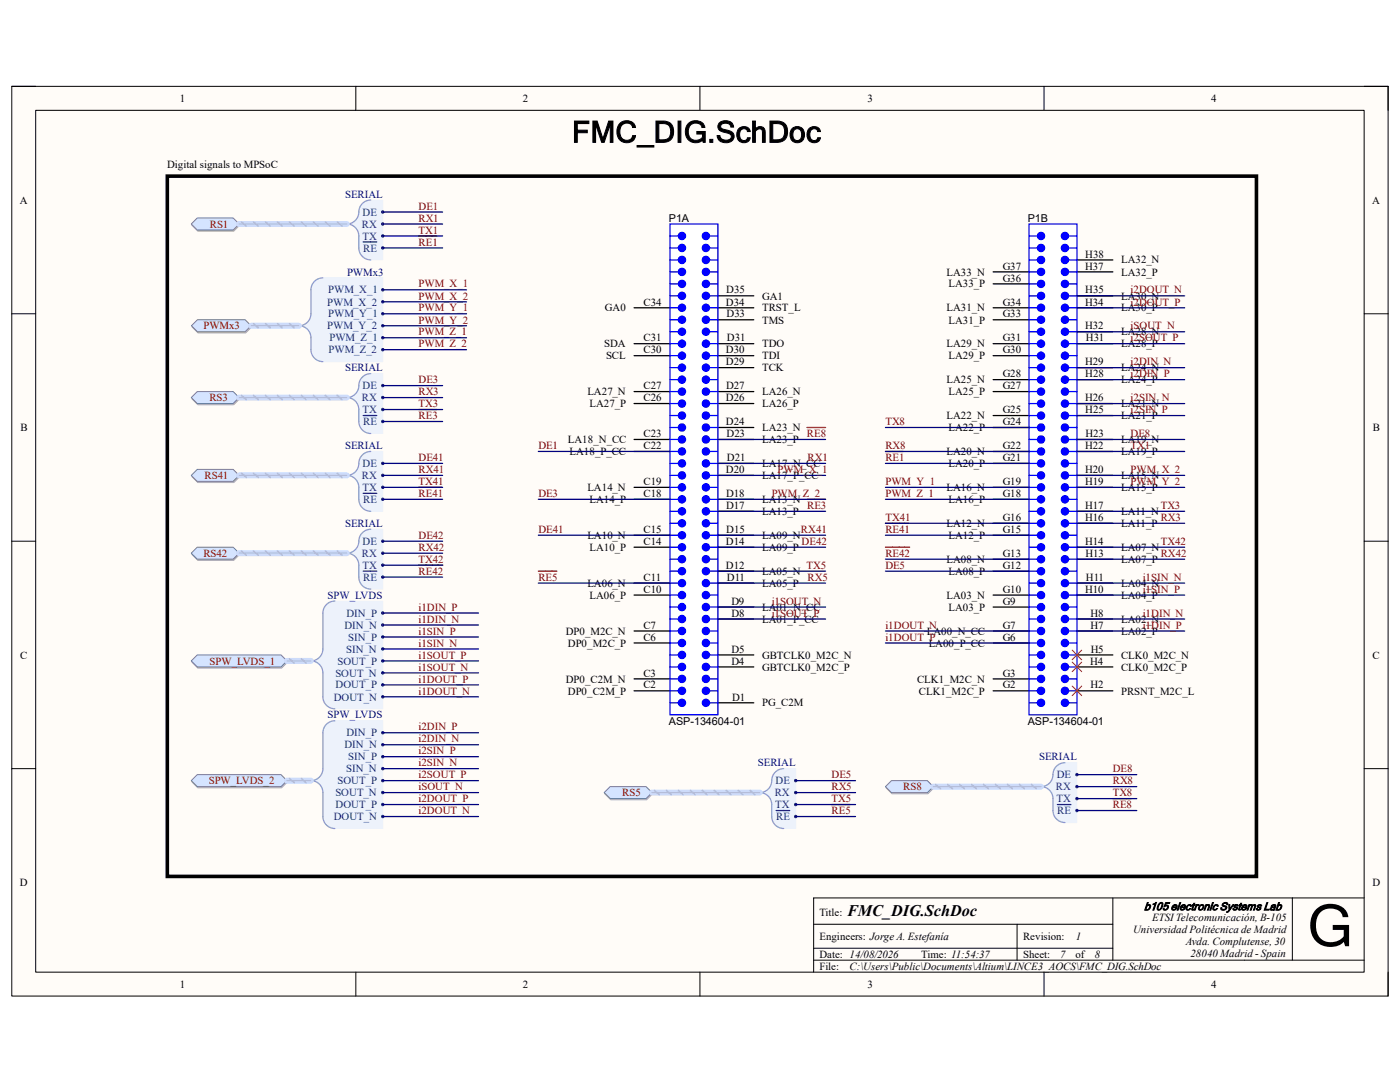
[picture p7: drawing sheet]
<svg xmlns="http://www.w3.org/2000/svg" width="279mm" height="216mm" viewBox="0 0 279 216" stroke-linecap="round" stroke-linejoin="round" font-family="sans-serif">
<defs><g id="words">
<text font-size="11.6" x="260.9" y="188.8">G</text>
<text font-size="5.9" x="114.2" y="28.4">FMC_DIG.SchDoc</text>
<text font-size="3.2" x="169" y="182.8">FMC_DIG.SchDoc</text>
<g font-size="2.2">
<text x="35.9" y="20.4">1</text>
<text x="104.4" y="20.4">2</text>
<text x="173.1" y="20.4">3</text>
<text x="241.7" y="20.4">4</text>
<text x="33.4" y="33.5">Digital signals to MPSoC</text>
<text x="3.9" y="40.6">A</text>
<text x="273.9" y="40.6">A</text>
<text x="133.5" y="44.2">P1A</text>
<text x="205.1" y="44.2">P1B</text>
<text x="200.1" y="53.8">G37</text>
<text x="216.5" y="53.8">H37</text>
<text x="216.6" y="51.4">H38</text>
<text x="223.7" y="52.6">LA32_N</text>
<text x="144.9" y="58.5">D35</text>
<text x="152.1" y="59.8">GA1</text>
<text x="188.9" y="55">LA33_N</text>
<text x="189.3" y="57.4">LA33_P</text>
<text x="200.1" y="56.2">G36</text>
<text x="216.6" y="58.5">H35</text>
<text x="223.7" y="59.8">LA30_N</text>
<text x="223.7" y="55">LA32_P</text>
<text x="120.7" y="62.1">GA0</text>
<text x="128.4" y="61">C34</text>
<text x="144.9" y="61">D34</text>
<text x="145" y="63.3">D33</text>
<text x="152.1" y="64.6">TMS</text>
<text x="152.1" y="62.1">TRST_L</text>
<text x="188.9" y="62.1">LA31_N</text>
<text x="189.3" y="64.6">LA31_P</text>
<text x="200.1" y="63.3">G33</text>
<text x="200.1" y="61">G34</text>
<text x="216.5" y="65.7">H32</text>
<text x="216.5" y="61">H34</text>
<text x="223.7" y="62.1">LA30_P</text>
<text x="120.6" y="69.3">SDA</text>
<text x="120.9" y="71.7">SCL</text>
<text x="128.4" y="70.5">C30</text>
<text x="128.4" y="68.1">C31</text>
<text x="144.9" y="70.5">D30</text>
<text x="145.1" y="68.1">D31</text>
<text x="152.1" y="71.7">TDI</text>
<text x="152.1" y="69.3">TDO</text>
<text x="188.9" y="69.3">LA29_N</text>
<text x="189.3" y="71.7">LA29_P</text>
<text x="200.1" y="70.5">G30</text>
<text x="200.1" y="68.1">G31</text>
<text x="216.7" y="68.1">H31</text>
<text x="223.7" y="69.3">LA28_P</text>
<text x="223.7" y="66.9">LA28_N</text>
<text x="128.4" y="77.7">C27</text>
<text x="144.9" y="72.9">D29</text>
<text x="144.9" y="77.7">D27</text>
<text x="152.1" y="74.1">TCK</text>
<text x="188.9" y="76.5">LA25_N</text>
<text x="200.1" y="77.7">G27</text>
<text x="200.1" y="75.3">G28</text>
<text x="216.5" y="72.9">H29</text>
<text x="216.6" y="75.3">H28</text>
<text x="223.7" y="76.5">LA24_P</text>
<text x="223.7" y="74.1">LA24_N</text>
<text x="117.2" y="78.9">LA27_N</text>
<text x="117.6" y="81.3">LA27_P</text>
<text x="128.4" y="80.1">C26</text>
<text x="144.9" y="80.1">D26</text>
<text x="152.1" y="81.3">LA26_P</text>
<text x="152.1" y="78.9">LA26_N</text>
<text x="188.9" y="83.7">LA22_N</text>
<text x="189.3" y="78.9">LA25_P</text>
<text x="200.1" y="82.5">G25</text>
<text x="216.5" y="80.1">H26</text>
<text x="216.6" y="82.5">H25</text>
<text x="223.7" y="83.7">LA21_P</text>
<text x="223.7" y="81.3">LA21_N</text>
<text x="4.1" y="86">B</text>
<text x="113.3" y="88.4">LA18_N_CC</text>
<text x="128.4" y="89.6">C22</text>
<text x="128.4" y="87.2">C23</text>
<text x="144.9" y="84.8">D24</text>
<text x="145" y="87.2">D23</text>
<text x="152.1" y="88.4">LA23_P</text>
<text x="152.1" y="86">LA23_N</text>
<text x="189.3" y="86">LA22_P</text>
<text x="200.1" y="89.6">G22</text>
<text x="200.1" y="84.8">G24</text>
<text x="216.5" y="89.6">H22</text>
<text x="216.6" y="87.2">H23</text>
<text x="223.7" y="88.4">LA19_N</text>
<text x="274" y="86">B</text>
<text x="113.7" y="90.8">LA18_P_CC</text>
<text x="144.9" y="94.4">D20</text>
<text x="145.1" y="92">D21</text>
<text x="152.1" y="95.6">LA17_P_CC</text>
<text x="152.1" y="93.2">LA17_N_CC</text>
<text x="188.9" y="90.8">LA20_N</text>
<text x="189.3" y="93.2">LA20_P</text>
<text x="200.1" y="92">G21</text>
<text x="216.5" y="94.4">H20</text>
<text x="223.7" y="95.6">LA15_N</text>
<text x="223.7" y="90.8">LA19_P</text>
<text x="117.2" y="98">LA14_N</text>
<text x="117.6" y="100.4">LA14_P</text>
<text x="128.4" y="99.2">C18</text>
<text x="128.4" y="96.8">C19</text>
<text x="144.9" y="101.6">D17</text>
<text x="144.9" y="99.2">D18</text>
<text x="152.1" y="100.4">LA13_N</text>
<text x="188.9" y="98">LA16_N</text>
<text x="189.3" y="100.4">LA16_P</text>
<text x="200.1" y="99.2">G18</text>
<text x="200.1" y="96.8">G19</text>
<text x="216.5" y="101.6">H17</text>
<text x="216.5" y="96.8">H19</text>
<text x="223.7" y="98">LA15_P</text>
<text x="117.2" y="107.5">LA10_N</text>
<text x="128.4" y="106.3">C15</text>
<text x="144.9" y="106.3">D15</text>
<text x="152.1" y="107.5">LA09_N</text>
<text x="152.1" y="102.7">LA13_P</text>
<text x="188.9" y="105.2">LA12_N</text>
<text x="189.3" y="107.5">LA12_P</text>
<text x="200.1" y="106.3">G15</text>
<text x="200.1" y="104">G16</text>
<text x="216.5" y="104">H16</text>
<text x="223.7" y="105.2">LA11_P</text>
<text x="223.7" y="102.7">LA11_N</text>
<text x="117.6" y="109.9">LA10_P</text>
<text x="128.4" y="108.7">C14</text>
<text x="144.9" y="113.5">D12</text>
<text x="144.9" y="108.7">D14</text>
<text x="152.1" y="109.9">LA09_P</text>
<text x="188.9" y="112.3">LA08_N</text>
<text x="200.1" y="113.5">G12</text>
<text x="200.1" y="111.1">G13</text>
<text x="216.5" y="108.7">H14</text>
<text x="216.6" y="111.1">H13</text>
<text x="223.7" y="112.3">LA07_P</text>
<text x="223.7" y="109.9">LA07_N</text>
<text x="117.2" y="117.1">LA06_N</text>
<text x="117.6" y="119.5">LA06_P</text>
<text x="128.4" y="118.3">C10</text>
<text x="128.4" y="115.9">C11</text>
<text x="145.1" y="115.9">D11</text>
<text x="152.1" y="117.1">LA05_P</text>
<text x="152.1" y="114.7">LA05_N</text>
<text x="188.9" y="119.5">LA03_N</text>
<text x="189.3" y="114.7">LA08_P</text>
<text x="200.1" y="118.3">G10</text>
<text x="216.5" y="118.3">H10</text>
<text x="216.7" y="115.9">H11</text>
<text x="223.7" y="119.5">LA04_P</text>
<text x="223.7" y="117.1">LA04_N</text>
<text x="128.4" y="125.4">C7</text>
<text x="146" y="120.6">D9</text>
<text x="146" y="123.1">D8</text>
<text x="152.1" y="124.2">LA01_P_CC</text>
<text x="152.1" y="121.9">LA01_N_CC</text>
<text x="189.3" y="121.9">LA03_P</text>
<text x="200.1" y="125.4">G7</text>
<text x="200.1" y="120.6">G9</text>
<text x="217.6" y="125.4">H7</text>
<text x="217.6" y="123.1">H8</text>
<text x="223.7" y="124.2">LA02_N</text>
<text x="4" y="131.4">C</text>
<text x="112.9" y="126.7">DP0_M2C_N</text>
<text x="113.3" y="129">DP0_M2C_P</text>
<text x="128.4" y="127.8">C6</text>
<text x="146" y="130.2">D5</text>
<text x="152.1" y="131.4">GBTCLK0_M2C_N</text>
<text x="185" y="126.7">LA00_N_CC</text>
<text x="185.3" y="129">LA00_P_CC</text>
<text x="200.1" y="127.8">G6</text>
<text x="217.7" y="130.2">H5</text>
<text x="223.7" y="131.4">CLK0_M2C_N</text>
<text x="223.7" y="126.7">LA02_P</text>
<text x="273.9" y="131.4">C</text>
<text x="112.9" y="136.2">DP0_C2M_N</text>
<text x="128.4" y="137.4">C2</text>
<text x="128.4" y="135">C3</text>
<text x="146" y="132.6">D4</text>
<text x="152.1" y="133.8">GBTCLK0_M2C_P</text>
<text x="183" y="136.2">CLK1_M2C_N</text>
<text x="200.1" y="137.4">G2</text>
<text x="200.1" y="135">G3</text>
<text x="217.6" y="132.6">H4</text>
<text x="217.6" y="137.4">H2</text>
<text x="223.7" y="133.8">CLK0_M2C_P</text>
<text x="113.3" y="138.6">DP0_C2M_P</text>
<text x="146.1" y="139.8">D1</text>
<text x="152.1" y="141">PG_C2M</text>
<text x="183.4" y="138.6">CLK1_M2C_P</text>
<text x="223.7" y="138.6">PRSNT_M2C_L</text>
<text x="133.5" y="144.6">ASP-134604-01</text>
<text x="205.1" y="144.6">ASP-134604-01</text>
<text x="4" y="176.8">D</text>
<text x="273.9" y="176.8">D</text>
<text x="163.5" y="182.8">Title:</text>
<text x="228.3" y="181.6">b105 electronic Systems Lab</text>
<text x="230" y="183.7">ETSI Telecomunicación, B-105</text>
<text x="163.5" y="187.5">Engineers: Jorge A. Estefanía</text>
<text x="163.5" y="191.1">Date: 14/08/2026</text>
<text x="183.9" y="191.1">Time: 11:54:37</text>
<text x="204.2" y="187.5">Revision:</text>
<text x="204.2" y="191.1">Sheet:</text>
<text x="211.6" y="191.1">7</text>
<text x="214.7" y="191.1">of</text>
<text x="214.7" y="187.5">1</text>
<text x="218.5" y="191.1">8</text>
<text x="226.1" y="186.1">Universidad Politécnica de Madrid</text>
<text x="236.6" y="188.5">Avda. Complutense, 30</text>
<text x="237.6" y="190.9">28040 Madrid - Spain</text>
<text x="35.9" y="197.1">1</text>
<text x="104.4" y="197.1">2</text>
<text x="163.5" y="193.5">File:</text>
<text x="169.5" y="193.5">C:\Users\Public\Documents\Altium\LINCE3_AOCS\FMC_DIG.SchDoc</text>
<text x="173.1" y="197.1">3</text>
<text x="241.7" y="197.1">4</text>
</g>
<g font-size="2.2" fill="#000080">
<text x="68.9" y="39.5">SERIAL</text>
<text x="69.3" y="55">PWMx3</text>
<text x="68.9" y="74.1">SERIAL</text>
<text x="68.9" y="89.6">SERIAL</text>
<text x="68.9" y="105.2">SERIAL</text>
<text x="65.4" y="119.5">SPW_LVDS</text>
<text x="65.4" y="143.3">SPW_LVDS</text>
<text x="151.3" y="152.9">SERIAL</text>
<text x="207.4" y="151.7">SERIAL</text>
</g>
<g font-size="2.2" fill="#800000">
<text x="83.5" y="41.9">DE1</text>
<text x="41.9" y="45.4">RS1</text>
<text x="83.5" y="44.2">RX1</text>
<text x="83.5" y="46.6">TX1</text>
<text x="83.5" y="49">RE1</text>
<text x="83.5" y="57.4">PWM_X_1</text>
<text x="83.5" y="59.8">PWM_X_2</text>
<text x="225.6" y="58.5">i2DOUT_N</text>
<text x="40.6" y="65.7">PWMx3</text>
<text x="83.5" y="62.1">PWM_Y_1</text>
<text x="83.5" y="64.6">PWM_Y_2</text>
<text x="225.6" y="65.7">iSOUT_N</text>
<text x="225.6" y="61">i2DOUT_P</text>
<text x="83.5" y="66.9">PWM_Z_1</text>
<text x="83.5" y="69.3">PWM_Z_2</text>
<text x="225.6" y="68.1">i2SOUT_P</text>
<text x="83.5" y="76.5">DE3</text>
<text x="225.6" y="72.9">i2DIN_N</text>
<text x="225.6" y="75.3">i2DIN_P</text>
<text x="41.8" y="80.1">RS3</text>
<text x="83.5" y="78.9">RX3</text>
<text x="83.5" y="81.3">TX3</text>
<text x="83.5" y="83.7">RE3</text>
<text x="225.6" y="82.5">i2SIN_P</text>
<text x="225.6" y="80.1">i2SIN_N</text>
<text x="107.4" y="89.6">DE1</text>
<text x="161" y="87.2">RE8</text>
<text x="176.7" y="89.6">RX8</text>
<text x="176.7" y="84.8">TX8</text>
<text x="225.6" y="89.6">TX1</text>
<text x="225.6" y="87.2">DE8</text>
<text x="40.8" y="95.6">RS41</text>
<text x="83.5" y="92">DE41</text>
<text x="83.5" y="94.4">RX41</text>
<text x="155.2" y="94.4">PWM_X_1</text>
<text x="161.2" y="92">RX1</text>
<text x="176.7" y="92">RE1</text>
<text x="225.6" y="94.4">PWM_X_2</text>
<text x="83.5" y="96.8">TX41</text>
<text x="83.5" y="99.2">RE41</text>
<text x="107.4" y="99.2">DE3</text>
<text x="154" y="99.2">PWM_Z_2</text>
<text x="161.1" y="101.6">RE3</text>
<text x="176.7" y="99.2">PWM_Z_1</text>
<text x="176.7" y="96.8">PWM_Y_1</text>
<text x="225.6" y="96.8">PWM_Y_2</text>
<text x="231.6" y="101.6">TX3</text>
<text x="83.5" y="107.5">DE42</text>
<text x="107.4" y="106.3">DE41</text>
<text x="159.9" y="106.3">RX41</text>
<text x="176.7" y="106.3">RE41</text>
<text x="176.7" y="104">TX41</text>
<text x="231.6" y="104">RX3</text>
<text x="40.6" y="111.1">RS42</text>
<text x="83.5" y="109.9">RX42</text>
<text x="83.5" y="112.3">TX42</text>
<text x="160" y="108.7">DE42</text>
<text x="161" y="113.5">TX5</text>
<text x="176.7" y="113.5">DE5</text>
<text x="176.7" y="111.1">RE42</text>
<text x="231.6" y="111.1">RX42</text>
<text x="231.6" y="108.7">TX42</text>
<text x="83.5" y="114.7">RE42</text>
<text x="107.4" y="115.9">RE5</text>
<text x="161.2" y="115.9">RX5</text>
<text x="228" y="118.3">i1SIN_P</text>
<text x="228" y="115.9">i1SIN_N</text>
<text x="83.5" y="121.9">i1DIN_P</text>
<text x="83.5" y="124.2">i1DIN_N</text>
<text x="154" y="123.1">i1SOUT_P</text>
<text x="154" y="120.6">i1SOUT_N</text>
<text x="176.7" y="125.4">i1DOUT_N</text>
<text x="228" y="123.1">i1DIN_N</text>
<text x="228" y="125.4">i1DIN_P</text>
<text x="83.5" y="126.7">i1SIN_P</text>
<text x="83.5" y="129">i1SIN_N</text>
<text x="83.5" y="131.4">i1SOUT_P</text>
<text x="176.7" y="127.8">i1DOUT_P</text>
<text x="41.8" y="132.6">SPW_LVDS_1</text>
<text x="83.5" y="133.8">i1SOUT_N</text>
<text x="83.5" y="136.2">i1DOUT_P</text>
<text x="83.5" y="138.6">i1DOUT_N</text>
<text x="83.5" y="145.8">i2DIN_P</text>
<text x="83.5" y="148.1">i2DIN_N</text>
<text x="83.5" y="150.5">i2SIN_P</text>
<text x="83.5" y="152.9">i2SIN_N</text>
<text x="83.5" y="155.3">i2SOUT_P</text>
<text x="165.9" y="155.3">DE5</text>
<text x="222.1" y="154.1">DE8</text>
<text x="41.7" y="156.5">SPW_LVDS_2</text>
<text x="83.5" y="157.7">iSOUT_N</text>
<text x="83.5" y="160.1">i2DOUT_P</text>
<text x="124.2" y="158.9">RS5</text>
<text x="165.9" y="157.7">RX5</text>
<text x="165.9" y="160.1">TX5</text>
<text x="180.3" y="157.7">RS8</text>
<text x="222.1" y="156.5">RX8</text>
<text x="222.1" y="158.9">TX8</text>
<text x="222.1" y="161.3">RE8</text>
<text x="83.5" y="162.5">i2DOUT_N</text>
<text x="165.9" y="162.5">RE5</text>
</g>
<g font-size="2.2" fill="#003a70">
<text x="72.2" y="45.4">RX</text>
<text x="72.3" y="43.1">DE</text>
<text x="72.3" y="47.8">TX</text>
<text x="72.5" y="50.2">RE</text>
<text x="65.5" y="58.5">PWM_X_1</text>
<text x="65.3" y="61">PWM_X_2</text>
<text x="65.3" y="65.7">PWM_Y_2</text>
<text x="65.5" y="63.3">PWM_Y_1</text>
<text x="65.6" y="70.5">PWM_Z_2</text>
<text x="65.7" y="68.1">PWM_Z_1</text>
<text x="72.3" y="77.7">DE</text>
<text x="72.2" y="80.1">RX</text>
<text x="72.3" y="82.5">TX</text>
<text x="72.5" y="84.8">RE</text>
<text x="72.2" y="95.6">RX</text>
<text x="72.3" y="93.2">DE</text>
<text x="72.3" y="98">TX</text>
<text x="72.5" y="100.4">RE</text>
<text x="72.2" y="111.1">RX</text>
<text x="72.3" y="108.7">DE</text>
<text x="72.3" y="113.5">TX</text>
<text x="72.5" y="115.9">RE</text>
<text x="68.7" y="125.4">DIN_N</text>
<text x="69.1" y="123.1">DIN_P</text>
<text x="69.1" y="130.2">SIN_N</text>
<text x="69.5" y="127.8">SIN_P</text>
<text x="66.9" y="135">SOUT_N</text>
<text x="67" y="137.4">DOUT_P</text>
<text x="67.4" y="132.6">SOUT_P</text>
<text x="66.6" y="139.8">DOUT_N</text>
<text x="68.7" y="149.4">DIN_N</text>
<text x="69.1" y="146.9">DIN_P</text>
<text x="69.1" y="154.1">SIN_N</text>
<text x="69.5" y="151.7">SIN_P</text>
<text x="210.9" y="155.3">DE</text>
<text x="66.9" y="158.9">SOUT_N</text>
<text x="67" y="161.3">DOUT_P</text>
<text x="67.4" y="156.5">SOUT_P</text>
<text x="154.6" y="158.9">RX</text>
<text x="154.7" y="161.3">TX</text>
<text x="154.8" y="156.5">DE</text>
<text x="210.7" y="157.7">RX</text>
<text x="210.9" y="160.1">TX</text>
<text x="66.6" y="163.7">DOUT_N</text>
<text x="154.9" y="163.7">RE</text>
<text x="211" y="162.5">RE</text>
</g>
</g></defs>
<path d="M2.3 17.2h274.7v181.6h-274.7z" fill-rule="evenodd" fill="#fffcf8"/>
<path d="M2.3 17.2h274.7v181.6h-274.7z" fill="none" stroke="#000" stroke-width=".2"/>
<path d="M7.1 22h265.1v172h-265.1z" fill-rule="evenodd" fill="#fffcf8"/>
<g fill="none" stroke="#000" stroke-width=".2">
<path d="M2.3 17.2h4.8M71 17.2v4.8M139.7 17.2v4.8M208.4 17.2v4.8M272.2 17.2h4.8v4.8M7.1 22h265.1v172h-265.1zM2.3 62.6h4.8M272.2 62.6h4.8M2.3 108h4.8M272.2 108h4.8M2.3 153.4h4.8M272.2 153.4h4.8"/>
<path d="M222.1 179.2v12.4M257.9 179.2v12.4M272.2 179.2h-109.8v14.8M71 194v4.8M139.7 194v4.8M162.4 184.4h59.7M162.4 191.6h109.8M162.4 189.2h59.7M203 184.4v7.2M208.4 194v4.8M277 194v4.8"/>
</g>
<path d="M38.3 44.9l1.2-1.2h7.1l1.2 1.2-1.2 1.2h-7.1z" fill-rule="evenodd" fill="#bac0ca"/>
<path d="M38.3 44.9l1.2-1.2h7.1l1.2 1.2-1.2 1.2h-7.1z" fill="none" stroke="#a6acb6" stroke-width=".2"/>
<path d="M39.4 43.5h7.1l1.2 1.2-1.2 1.2h-7.1l-1.2-1.2z" fill-rule="evenodd" fill="#d5e4ff"/>
<path d="M39.4 43.5h7.1l1.2 1.2-1.2 1.2h-7.1l-1.2-1.2z" fill="none" stroke="#71809b" stroke-width=".2"/>
<path d="M38.3 65.2l1.2-1.2h9.5l1.2 1.2-1.2 1.2h-9.5z" fill-rule="evenodd" fill="#bac0ca"/>
<path d="M38.3 65.2l1.2-1.2h9.5l1.2 1.2-1.2 1.2h-9.5z" fill="none" stroke="#a6acb6" stroke-width=".2"/>
<path d="M39.4 63.8h9.5l1.2 1.2-1.2 1.2h-9.5l-1.2-1.2z" fill-rule="evenodd" fill="#d5e4ff"/>
<path d="M39.4 63.8h9.5l1.2 1.2-1.2 1.2h-9.5l-1.2-1.2z" fill="none" stroke="#71809b" stroke-width=".2"/>
<path d="M39.5 78.4h7.1l1.2 1.2-1.2 1.2h-7.1l-1.2-1.2z" fill-rule="evenodd" fill="#bac0ca"/>
<path d="M39.5 78.4h7.1l1.2 1.2-1.2 1.2h-7.1l-1.2-1.2z" fill="none" stroke="#a6acb6" stroke-width=".2"/>
<path d="M39.4 78.1h7.1l1.2 1.2-1.2 1.2h-7.1l-1.2-1.2z" fill-rule="evenodd" fill="#d5e4ff"/>
<path d="M39.4 78.1h7.1l1.2 1.2-1.2 1.2h-7.1l-1.2-1.2z" fill="none" stroke="#71809b" stroke-width=".2"/>
<path d="M39.5 93.9h7.2l1.1 1.2-1.1 1.2h-7.2l-1.2-1.2z" fill-rule="evenodd" fill="#bac0ca"/>
<path d="M39.5 93.9h7.2l1.1 1.2-1.1 1.2h-7.2l-1.2-1.2z" fill="none" stroke="#a6acb6" stroke-width=".2"/>
<path d="M38.2 94.9l1.2-1.2h7.1l1.2 1.2-1.2 1.1h-7.1z" fill-rule="evenodd" fill="#d5e4ff"/>
<path d="M38.2 94.9l1.2-1.2h7.1l1.2 1.2-1.2 1.1h-7.1z" fill="none" stroke="#71809b" stroke-width=".2"/>
<path d="M120.7 158.4l1.2-1.2h7.2l1.1 1.2-1.1 1.2h-7.2z" fill-rule="evenodd" fill="#bac0ca"/>
<path d="M120.7 158.4l1.2-1.2h7.2l1.1 1.2-1.1 1.2h-7.2z" fill="none" stroke="#a6acb6" stroke-width=".2"/>
<path d="M121.8 157h7.1l1.2 1.2-1.2 1.1h-7.1l-1.2-1.1z" fill-rule="evenodd" fill="#d5e4ff"/>
<path d="M121.8 157h7.1l1.2 1.2-1.2 1.1h-7.1l-1.2-1.1z" fill="none" stroke="#71809b" stroke-width=".2"/>
<path d="M39.5 130.9h16.7l1.2 1.2-1.2 1.2h-16.7l-1.2-1.2z" fill-rule="evenodd" fill="#bac0ca"/>
<path d="M39.5 130.9h16.7l1.2 1.2-1.2 1.2h-16.7l-1.2-1.2z" fill="none" stroke="#a6acb6" stroke-width=".2"/>
<path d="M38.2 131.9l1.2-1.2h16.7l1.2 1.2-1.2 1.2h-16.7z" fill-rule="evenodd" fill="#d5e4ff"/>
<path d="M38.2 131.9l1.2-1.2h16.7l1.2 1.2-1.2 1.2h-16.7z" fill="none" stroke="#71809b" stroke-width=".2"/>
<path d="M39.5 154.8h16.7l1.2 1.2-1.2 1.2h-16.7l-1.2-1.2z" fill-rule="evenodd" fill="#bac0ca"/>
<path d="M39.5 154.8h16.7l1.2 1.2-1.2 1.2h-16.7l-1.2-1.2z" fill="none" stroke="#a6acb6" stroke-width=".2"/>
<path d="M38.2 155.8l1.2-1.2h16.7l1.2 1.2-1.2 1.2h-16.7z" fill-rule="evenodd" fill="#d5e4ff"/>
<path d="M38.2 155.8l1.2-1.2h16.7l1.2 1.2-1.2 1.2h-16.7z" fill="none" stroke="#71809b" stroke-width=".2"/>
<path d="M176.8 157.2l1.2-1.2h7.2l1.2 1.2-1.2 1.2h-7.2z" fill-rule="evenodd" fill="#bac0ca"/>
<path d="M176.8 157.2l1.2-1.2h7.2l1.2 1.2-1.2 1.2h-7.2z" fill="none" stroke="#a6acb6" stroke-width=".2"/>
<path d="M176.7 157l1.2-1.2h7.2l1.2 1.2-1.2 1.2h-7.2z" fill-rule="evenodd" fill="#d5e4ff"/>
<path d="M176.7 157l1.2-1.2h7.2l1.2 1.2-1.2 1.2h-7.2z" fill="none" stroke="#71809b" stroke-width=".2"/>
<path d="M64.7 145l.9-.9 1.2-.3h9.6v21.5h-9.6l-1.2-.3-.9-.9-.3-1.2v-5.3l-.6-1-1.1-.8 1.1-.8 .6-1v-7.8z" fill-rule="evenodd" fill="#edf2fb"/>
<path d="M64.7 145l.9-.9 1.2-.3h9.6v21.5h-9.6l-1.2-.3-.9-.9-.3-1.2v-5.3l-.6-1-1.1-.8 1.1-.8 .6-1v-7.8z" fill="none" stroke="#edf2fb" stroke-width=".2"/>
<path d="M66.8 143.8a2.39 2.39 0 0 0-2.4 2.4v7.2a2.39 2.39 0 0 1-2.3 2.4 2.39 2.39 0 0 1 2.3 2.4v4.7a2.39 2.39 0 0 0 2.4 2.4" fill="none" stroke="#8f9ec9" stroke-width=".25"/>
<circle cx="76.4" cy="148.6" r=".24" fill="#003a70"/>
<circle cx="76.4" cy="148.6" r=".24" fill="none" stroke="#003a70" stroke-width=".2"/>
<circle cx="76.4" cy="146.2" r=".24" fill="#003a70"/>
<circle cx="76.4" cy="146.2" r=".24" fill="none" stroke="#003a70" stroke-width=".2"/>
<circle cx="76.4" cy="162.9" r=".24" fill="#003a70"/>
<circle cx="76.4" cy="162.9" r=".24" fill="none" stroke="#003a70" stroke-width=".2"/>
<circle cx="76.4" cy="160.5" r=".24" fill="#003a70"/>
<circle cx="76.4" cy="160.5" r=".24" fill="none" stroke="#003a70" stroke-width=".2"/>
<circle cx="76.4" cy="153.4" r=".24" fill="#003a70"/>
<circle cx="76.4" cy="153.4" r=".24" fill="none" stroke="#003a70" stroke-width=".2"/>
<circle cx="76.4" cy="151" r=".24" fill="#003a70"/>
<circle cx="76.4" cy="151" r=".24" fill="none" stroke="#003a70" stroke-width=".2"/>
<circle cx="76.4" cy="158.1" r=".24" fill="#003a70"/>
<circle cx="76.4" cy="158.1" r=".24" fill="none" stroke="#003a70" stroke-width=".2"/>
<circle cx="76.4" cy="155.8" r=".24" fill="#003a70"/>
<circle cx="76.4" cy="155.8" r=".24" fill="none" stroke="#003a70" stroke-width=".2"/>
<path d="M63.2 55.7l1.2-.3h12v16.8h-12l-1.2-.3-.8-.9-.3-1.2v-3l-.6-1-1.2-.8 1.2-.8 .6-1v-5.4l.3-1.2z" fill-rule="evenodd" fill="#edf2fb"/>
<path d="M63.2 55.7l1.2-.3h12v16.8h-12l-1.2-.3-.8-.9-.3-1.2v-3l-.6-1-1.2-.8 1.2-.8 .6-1v-5.4l.3-1.2z" fill="none" stroke="#edf2fb" stroke-width=".2"/>
<path d="M64.4 55.4a2.39 2.39 0 0 0-2.3 2.4v4.8a2.39 2.39 0 0 1-2.4 2.4 2.39 2.39 0 0 1 2.4 2.4v2.4a2.39 2.39 0 0 0 2.3 2.4" fill="none" stroke="#8f9ec9" stroke-width=".25"/>
<circle cx="76.4" cy="57.8" r=".24" fill="#003a70"/>
<circle cx="76.4" cy="57.8" r=".24" fill="none" stroke="#003a70" stroke-width=".2"/>
<circle cx="76.4" cy="60.2" r=".24" fill="#003a70"/>
<circle cx="76.4" cy="60.2" r=".24" fill="none" stroke="#003a70" stroke-width=".2"/>
<circle cx="76.4" cy="62.6" r=".24" fill="#003a70"/>
<circle cx="76.4" cy="62.6" r=".24" fill="none" stroke="#003a70" stroke-width=".2"/>
<circle cx="76.4" cy="65" r=".24" fill="#003a70"/>
<circle cx="76.4" cy="65" r=".24" fill="none" stroke="#003a70" stroke-width=".2"/>
<circle cx="76.4" cy="67.4" r=".24" fill="#003a70"/>
<circle cx="76.4" cy="67.4" r=".24" fill="none" stroke="#003a70" stroke-width=".2"/>
<circle cx="76.4" cy="69.8" r=".24" fill="#003a70"/>
<circle cx="76.4" cy="69.8" r=".24" fill="none" stroke="#003a70" stroke-width=".2"/>
<g fill="none" stroke="#000" stroke-width=".25">
<path d="M198.2 56.6h7.2M198.2 54.3h7.2M214.9 54.3h7.2M214.9 59h7.2M214.9 51.9h7.2M198.2 78.1h7.2M198.2 75.8h7.2M198.2 71h7.2M198.2 68.6h7.2M198.2 63.8h7.2M198.2 61.4h7.2M214.9 75.8h7.2"/>
<path d="M214.9 68.6h7.2M214.9 61.4h7.2M214.9 73.4h7.2M214.9 66.2h7.2M198.2 99.6h7.2M198.2 97.3h7.2M198.2 92.5h7.2M198.2 90.1h7.2M198.2 85.3h7.2M198.2 82.9h7.2M214.9 97.3h7.2M214.9 90.1h7.2"/>
<path d="M214.9 82.9h7.2M214.9 94.9h7.2M214.9 87.7h7.2M214.9 80.5h7.2M198.2 118.7h7.2M198.2 114h7.2M198.2 111.6h7.2M198.2 106.8h7.2M198.2 104.4h7.2M214.9 118.7h7.2M214.9 111.6h7.2M214.9 104.4h7.2"/>
<path d="M214.9 116.4h7.2M214.9 109.2h7.2M214.9 102h7.2M198.2 137.8h7.2M198.2 135.5h7.2M198.2 128.3h7.2M198.2 125.9h7.2M198.2 121.1h7.2M214.9 137.8h7.2M214.9 125.9h7.2M214.9 133.1h7.2M214.9 130.7h7.2"/>
<path d="M214.9 123.5h7.2"/>
</g>
<path d="M205.4 44.7h9.5v97.9h-9.5z" fill-rule="evenodd" fill="#fff"/>
<g fill="none" stroke="#00f" stroke-width=".25">
<path d="M205.4 44.7h9.5v97.9h-9.5zM205.4 56.6h1.6M205.4 54.3h1.6M205.4 59h1.6M205.4 49.5h1.6M205.4 47.1h1.6M205.4 51.9h1.6M213.3 56.6h1.6M213.3 54.3h1.6M213.3 59h1.6M213.3 49.5h1.6M213.3 47.1h1.6"/>
<path d="M213.3 51.9h1.6M205.4 78.1h1.6M205.4 73.4h1.6M205.4 71h1.6M205.4 75.8h1.6M205.4 68.6h1.6M205.4 66.2h1.6M205.4 63.8h1.6M205.4 61.4h1.6M213.3 78.1h1.6M213.3 73.4h1.6M213.3 71h1.6"/>
<path d="M213.3 75.8h1.6M213.3 68.6h1.6M213.3 66.2h1.6M213.3 63.8h1.6M213.3 61.4h1.6M205.4 80.5h1.6M205.4 82.9h1.6M205.4 94.9h1.6M205.4 92.5h1.6M205.4 99.6h1.6M205.4 97.3h1.6M205.4 87.7h1.6"/>
<path d="M205.4 85.3h1.6M205.4 90.1h1.6M213.3 80.5h1.6M213.3 82.9h1.6M213.3 94.9h1.6M213.3 92.5h1.6M213.3 99.6h1.6M213.3 97.3h1.6M213.3 87.7h1.6M213.3 85.3h1.6M213.3 90.1h1.6M205.4 118.7h1.6"/>
<path d="M205.4 116.4h1.6M205.4 114h1.6M205.4 109.2h1.6M205.4 111.6h1.6M205.4 106.8h1.6M205.4 104.4h1.6M205.4 102h1.6M213.3 118.7h1.6M213.3 116.4h1.6M213.3 114h1.6M213.3 109.2h1.6M213.3 111.6h1.6"/>
<path d="M213.3 106.8h1.6M213.3 104.4h1.6M213.3 102h1.6M205.4 135.5h1.6M205.4 123.5h1.6M205.4 137.8h1.6M205.4 130.7h1.6M205.4 133.1h1.6M205.4 128.3h1.6M205.4 125.9h1.6M205.4 121.1h1.6M213.3 135.5h1.6"/>
<path d="M213.3 123.5h1.6M213.3 137.8h1.6M213.3 130.7h1.6M213.3 133.1h1.6M213.3 128.3h1.6M213.3 125.9h1.6M213.3 121.1h1.6M205.4 140.2h1.6M213.3 140.2h1.6"/>
</g>
<circle cx="207.8" cy="140.2" r=".72" fill="#00f"/>
<circle cx="207.8" cy="140.2" r=".72" fill="none" stroke="#00f" stroke-width=".25"/>
<circle cx="212.5" cy="140.2" r=".72" fill="#00f"/>
<circle cx="212.5" cy="140.2" r=".72" fill="none" stroke="#00f" stroke-width=".25"/>
<circle cx="207.8" cy="135.5" r=".72" fill="#00f"/>
<circle cx="207.8" cy="135.5" r=".72" fill="none" stroke="#00f" stroke-width=".25"/>
<circle cx="212.5" cy="135.5" r=".72" fill="#00f"/>
<circle cx="212.5" cy="135.5" r=".72" fill="none" stroke="#00f" stroke-width=".25"/>
<circle cx="207.8" cy="137.8" r=".72" fill="#00f"/>
<circle cx="207.8" cy="137.8" r=".72" fill="none" stroke="#00f" stroke-width=".25"/>
<circle cx="212.5" cy="137.8" r=".72" fill="#00f"/>
<circle cx="212.5" cy="137.8" r=".72" fill="none" stroke="#00f" stroke-width=".25"/>
<circle cx="207.8" cy="133.1" r=".72" fill="#00f"/>
<circle cx="207.8" cy="133.1" r=".72" fill="none" stroke="#00f" stroke-width=".25"/>
<circle cx="212.5" cy="133.1" r=".72" fill="#00f"/>
<circle cx="212.5" cy="133.1" r=".72" fill="none" stroke="#00f" stroke-width=".25"/>
<circle cx="207.8" cy="128.3" r=".72" fill="#00f"/>
<circle cx="207.8" cy="128.3" r=".72" fill="none" stroke="#00f" stroke-width=".25"/>
<circle cx="212.5" cy="128.3" r=".72" fill="#00f"/>
<circle cx="212.5" cy="128.3" r=".72" fill="none" stroke="#00f" stroke-width=".25"/>
<circle cx="207.8" cy="130.7" r=".72" fill="#00f"/>
<circle cx="207.8" cy="130.7" r=".72" fill="none" stroke="#00f" stroke-width=".25"/>
<circle cx="212.5" cy="130.7" r=".72" fill="#00f"/>
<circle cx="212.5" cy="130.7" r=".72" fill="none" stroke="#00f" stroke-width=".25"/>
<circle cx="207.8" cy="123.5" r=".72" fill="#00f"/>
<circle cx="207.8" cy="123.5" r=".72" fill="none" stroke="#00f" stroke-width=".25"/>
<circle cx="212.5" cy="123.5" r=".72" fill="#00f"/>
<circle cx="212.5" cy="123.5" r=".72" fill="none" stroke="#00f" stroke-width=".25"/>
<circle cx="207.8" cy="125.9" r=".72" fill="#00f"/>
<circle cx="207.8" cy="125.9" r=".72" fill="none" stroke="#00f" stroke-width=".25"/>
<circle cx="212.5" cy="125.9" r=".72" fill="#00f"/>
<circle cx="212.5" cy="125.9" r=".72" fill="none" stroke="#00f" stroke-width=".25"/>
<circle cx="207.8" cy="121.1" r=".72" fill="#00f"/>
<circle cx="207.8" cy="121.1" r=".72" fill="none" stroke="#00f" stroke-width=".25"/>
<circle cx="212.5" cy="121.1" r=".72" fill="#00f"/>
<circle cx="212.5" cy="121.1" r=".72" fill="none" stroke="#00f" stroke-width=".25"/>
<circle cx="207.8" cy="116.4" r=".72" fill="#00f"/>
<circle cx="207.8" cy="116.4" r=".72" fill="none" stroke="#00f" stroke-width=".25"/>
<circle cx="212.5" cy="116.4" r=".72" fill="#00f"/>
<circle cx="212.5" cy="116.4" r=".72" fill="none" stroke="#00f" stroke-width=".25"/>
<circle cx="207.8" cy="118.7" r=".72" fill="#00f"/>
<circle cx="207.8" cy="118.7" r=".72" fill="none" stroke="#00f" stroke-width=".25"/>
<circle cx="212.5" cy="118.7" r=".72" fill="#00f"/>
<circle cx="212.5" cy="118.7" r=".72" fill="none" stroke="#00f" stroke-width=".25"/>
<circle cx="207.8" cy="111.6" r=".72" fill="#00f"/>
<circle cx="207.8" cy="111.6" r=".72" fill="none" stroke="#00f" stroke-width=".25"/>
<circle cx="212.5" cy="111.6" r=".72" fill="#00f"/>
<circle cx="212.5" cy="111.6" r=".72" fill="none" stroke="#00f" stroke-width=".25"/>
<circle cx="207.8" cy="114" r=".72" fill="#00f"/>
<circle cx="207.8" cy="114" r=".72" fill="none" stroke="#00f" stroke-width=".25"/>
<circle cx="212.5" cy="114" r=".72" fill="#00f"/>
<circle cx="212.5" cy="114" r=".72" fill="none" stroke="#00f" stroke-width=".25"/>
<circle cx="207.8" cy="109.2" r=".72" fill="#00f"/>
<circle cx="207.8" cy="109.2" r=".72" fill="none" stroke="#00f" stroke-width=".25"/>
<circle cx="212.5" cy="109.2" r=".72" fill="#00f"/>
<circle cx="212.5" cy="109.2" r=".72" fill="none" stroke="#00f" stroke-width=".25"/>
<circle cx="207.8" cy="104.4" r=".72" fill="#00f"/>
<circle cx="207.8" cy="104.4" r=".72" fill="none" stroke="#00f" stroke-width=".25"/>
<circle cx="212.5" cy="104.4" r=".72" fill="#00f"/>
<circle cx="212.5" cy="104.4" r=".72" fill="none" stroke="#00f" stroke-width=".25"/>
<circle cx="207.8" cy="106.8" r=".72" fill="#00f"/>
<circle cx="207.8" cy="106.8" r=".72" fill="none" stroke="#00f" stroke-width=".25"/>
<circle cx="212.5" cy="106.8" r=".72" fill="#00f"/>
<circle cx="212.5" cy="106.8" r=".72" fill="none" stroke="#00f" stroke-width=".25"/>
<circle cx="207.8" cy="99.6" r=".72" fill="#00f"/>
<circle cx="207.8" cy="99.6" r=".72" fill="none" stroke="#00f" stroke-width=".25"/>
<circle cx="212.5" cy="99.6" r=".72" fill="#00f"/>
<circle cx="212.5" cy="99.6" r=".72" fill="none" stroke="#00f" stroke-width=".25"/>
<circle cx="207.8" cy="102" r=".72" fill="#00f"/>
<circle cx="207.8" cy="102" r=".72" fill="none" stroke="#00f" stroke-width=".25"/>
<circle cx="212.5" cy="102" r=".72" fill="#00f"/>
<circle cx="212.5" cy="102" r=".72" fill="none" stroke="#00f" stroke-width=".25"/>
<circle cx="207.8" cy="97.3" r=".72" fill="#00f"/>
<circle cx="207.8" cy="97.3" r=".72" fill="none" stroke="#00f" stroke-width=".25"/>
<circle cx="212.5" cy="97.3" r=".72" fill="#00f"/>
<circle cx="212.5" cy="97.3" r=".72" fill="none" stroke="#00f" stroke-width=".25"/>
<circle cx="207.8" cy="92.5" r=".72" fill="#00f"/>
<circle cx="207.8" cy="92.5" r=".72" fill="none" stroke="#00f" stroke-width=".25"/>
<circle cx="212.5" cy="92.5" r=".72" fill="#00f"/>
<circle cx="212.5" cy="92.5" r=".72" fill="none" stroke="#00f" stroke-width=".25"/>
<circle cx="207.8" cy="94.9" r=".72" fill="#00f"/>
<circle cx="207.8" cy="94.9" r=".72" fill="none" stroke="#00f" stroke-width=".25"/>
<circle cx="212.5" cy="94.9" r=".72" fill="#00f"/>
<circle cx="212.5" cy="94.9" r=".72" fill="none" stroke="#00f" stroke-width=".25"/>
<circle cx="207.8" cy="87.7" r=".72" fill="#00f"/>
<circle cx="207.8" cy="87.7" r=".72" fill="none" stroke="#00f" stroke-width=".25"/>
<circle cx="212.5" cy="87.7" r=".72" fill="#00f"/>
<circle cx="212.5" cy="87.7" r=".72" fill="none" stroke="#00f" stroke-width=".25"/>
<circle cx="207.8" cy="90.1" r=".72" fill="#00f"/>
<circle cx="207.8" cy="90.1" r=".72" fill="none" stroke="#00f" stroke-width=".25"/>
<circle cx="212.5" cy="90.1" r=".72" fill="#00f"/>
<circle cx="212.5" cy="90.1" r=".72" fill="none" stroke="#00f" stroke-width=".25"/>
<circle cx="207.8" cy="85.3" r=".72" fill="#00f"/>
<circle cx="207.8" cy="85.3" r=".72" fill="none" stroke="#00f" stroke-width=".25"/>
<circle cx="212.5" cy="85.3" r=".72" fill="#00f"/>
<circle cx="212.5" cy="85.3" r=".72" fill="none" stroke="#00f" stroke-width=".25"/>
<circle cx="207.8" cy="80.5" r=".72" fill="#00f"/>
<circle cx="207.8" cy="80.5" r=".72" fill="none" stroke="#00f" stroke-width=".25"/>
<circle cx="212.5" cy="80.5" r=".72" fill="#00f"/>
<circle cx="212.5" cy="80.5" r=".72" fill="none" stroke="#00f" stroke-width=".25"/>
<circle cx="207.8" cy="82.9" r=".72" fill="#00f"/>
<circle cx="207.8" cy="82.9" r=".72" fill="none" stroke="#00f" stroke-width=".25"/>
<circle cx="212.5" cy="82.9" r=".72" fill="#00f"/>
<circle cx="212.5" cy="82.9" r=".72" fill="none" stroke="#00f" stroke-width=".25"/>
<circle cx="207.8" cy="75.8" r=".72" fill="#00f"/>
<circle cx="207.8" cy="75.8" r=".72" fill="none" stroke="#00f" stroke-width=".25"/>
<circle cx="212.5" cy="75.8" r=".72" fill="#00f"/>
<circle cx="212.5" cy="75.8" r=".72" fill="none" stroke="#00f" stroke-width=".25"/>
<circle cx="207.8" cy="78.1" r=".72" fill="#00f"/>
<circle cx="207.8" cy="78.1" r=".72" fill="none" stroke="#00f" stroke-width=".25"/>
<circle cx="212.5" cy="78.1" r=".72" fill="#00f"/>
<circle cx="212.5" cy="78.1" r=".72" fill="none" stroke="#00f" stroke-width=".25"/>
<circle cx="207.8" cy="73.4" r=".72" fill="#00f"/>
<circle cx="207.8" cy="73.4" r=".72" fill="none" stroke="#00f" stroke-width=".25"/>
<circle cx="212.5" cy="73.4" r=".72" fill="#00f"/>
<circle cx="212.5" cy="73.4" r=".72" fill="none" stroke="#00f" stroke-width=".25"/>
<circle cx="207.8" cy="68.6" r=".72" fill="#00f"/>
<circle cx="207.8" cy="68.6" r=".72" fill="none" stroke="#00f" stroke-width=".25"/>
<circle cx="212.5" cy="68.6" r=".72" fill="#00f"/>
<circle cx="212.5" cy="68.6" r=".72" fill="none" stroke="#00f" stroke-width=".25"/>
<circle cx="207.8" cy="71" r=".72" fill="#00f"/>
<circle cx="207.8" cy="71" r=".72" fill="none" stroke="#00f" stroke-width=".25"/>
<circle cx="212.5" cy="71" r=".72" fill="#00f"/>
<circle cx="212.5" cy="71" r=".72" fill="none" stroke="#00f" stroke-width=".25"/>
<circle cx="207.8" cy="63.8" r=".72" fill="#00f"/>
<circle cx="207.8" cy="63.8" r=".72" fill="none" stroke="#00f" stroke-width=".25"/>
<circle cx="212.5" cy="63.8" r=".72" fill="#00f"/>
<circle cx="212.5" cy="63.8" r=".72" fill="none" stroke="#00f" stroke-width=".25"/>
<circle cx="207.8" cy="66.2" r=".72" fill="#00f"/>
<circle cx="207.8" cy="66.2" r=".72" fill="none" stroke="#00f" stroke-width=".25"/>
<circle cx="212.5" cy="66.2" r=".72" fill="#00f"/>
<circle cx="212.5" cy="66.2" r=".72" fill="none" stroke="#00f" stroke-width=".25"/>
<circle cx="207.8" cy="61.4" r=".72" fill="#00f"/>
<circle cx="207.8" cy="61.4" r=".72" fill="none" stroke="#00f" stroke-width=".25"/>
<circle cx="212.5" cy="61.4" r=".72" fill="#00f"/>
<circle cx="212.5" cy="61.4" r=".72" fill="none" stroke="#00f" stroke-width=".25"/>
<circle cx="207.8" cy="56.6" r=".72" fill="#00f"/>
<circle cx="207.8" cy="56.6" r=".72" fill="none" stroke="#00f" stroke-width=".25"/>
<circle cx="212.5" cy="56.6" r=".72" fill="#00f"/>
<circle cx="212.5" cy="56.6" r=".72" fill="none" stroke="#00f" stroke-width=".25"/>
<circle cx="207.8" cy="59" r=".72" fill="#00f"/>
<circle cx="207.8" cy="59" r=".72" fill="none" stroke="#00f" stroke-width=".25"/>
<circle cx="212.5" cy="59" r=".72" fill="#00f"/>
<circle cx="212.5" cy="59" r=".72" fill="none" stroke="#00f" stroke-width=".25"/>
<circle cx="207.8" cy="51.9" r=".72" fill="#00f"/>
<circle cx="207.8" cy="51.9" r=".72" fill="none" stroke="#00f" stroke-width=".25"/>
<circle cx="212.5" cy="51.9" r=".72" fill="#00f"/>
<circle cx="212.5" cy="51.9" r=".72" fill="none" stroke="#00f" stroke-width=".25"/>
<circle cx="207.8" cy="54.3" r=".72" fill="#00f"/>
<circle cx="207.8" cy="54.3" r=".72" fill="none" stroke="#00f" stroke-width=".25"/>
<circle cx="212.5" cy="54.3" r=".72" fill="#00f"/>
<circle cx="212.5" cy="54.3" r=".72" fill="none" stroke="#00f" stroke-width=".25"/>
<circle cx="207.8" cy="49.5" r=".72" fill="#00f"/>
<circle cx="207.8" cy="49.5" r=".72" fill="none" stroke="#00f" stroke-width=".25"/>
<circle cx="212.5" cy="49.5" r=".72" fill="#00f"/>
<circle cx="212.5" cy="49.5" r=".72" fill="none" stroke="#00f" stroke-width=".25"/>
<circle cx="207.8" cy="47.1" r=".72" fill="#00f"/>
<circle cx="207.8" cy="47.1" r=".72" fill="none" stroke="#00f" stroke-width=".25"/>
<circle cx="212.5" cy="47.1" r=".72" fill="#00f"/>
<circle cx="212.5" cy="47.1" r=".72" fill="none" stroke="#00f" stroke-width=".25"/>
<path d="M214 129.7l1.9 1.9M214 132.1l1.9 1.9M214 136.9l1.9 1.9M215.9 129.7l-1.9 1.9M215.9 132.1l-1.9 1.9M215.9 136.9l-1.9 1.9" fill="none" stroke="#f00" stroke-width=".2"/>
<g fill="none" stroke="#000" stroke-width=".25">
<path d="M143.3 59h7.1M126.5 78.1h7.2M126.5 71h7.2M126.5 68.6h7.2M126.5 61.4h7.2M143.3 78.1h7.1M143.3 71h7.1M143.3 68.6h7.1M143.3 61.4h7.1M143.3 73.4h7.1M143.3 63.8h7.1M126.5 99.6h7.2"/>
<path d="M126.5 97.2h7.2M126.5 90.1h7.2M126.5 87.7h7.2M126.5 80.5h7.2M143.3 99.6h7.1M143.3 87.7h7.1M143.3 80.5h7.1M143.3 94.9h7.1M143.3 92.5h7.1M143.3 85.3h7.1M126.5 118.7h7.2M126.5 116.4h7.2"/>
<path d="M126.5 109.2h7.2M126.5 106.8h7.2M143.3 116.4h7.1M143.3 109.2h7.1M143.3 106.8h7.1M143.3 114h7.1M143.3 102h7.1M126.5 137.8h7.2M126.5 135.5h7.2M126.5 128.3h7.2M126.5 125.9h7.2M143.3 133.1h7.1"/>
<path d="M143.3 130.7h7.1M143.3 123.5h7.1M143.3 121.1h7.1M143.3 140.2h7.1"/>
</g>
<path d="M133.7 44.7h9.6v97.9h-9.6z" fill-rule="evenodd" fill="#fff"/>
<g fill="none" stroke="#00f" stroke-width=".25">
<path d="M133.7 44.7h9.6v97.9h-9.6zM133.7 56.6h1.7M133.7 54.3h1.7M133.7 59h1.7M133.7 49.5h1.7M133.7 47.1h1.7M133.7 51.9h1.7M141.6 56.6h1.7M141.6 54.3h1.7M141.6 59h1.7M141.6 49.5h1.7M141.6 47.1h1.7"/>
<path d="M141.6 51.9h1.7M133.7 78.1h1.7M133.7 73.4h1.7M133.7 71h1.7M133.7 75.8h1.7M133.7 68.6h1.7M133.7 66.2h1.7M133.7 63.8h1.7M133.7 61.4h1.7M141.6 78.1h1.7M141.6 73.4h1.7M141.6 71h1.7"/>
<path d="M141.6 75.8h1.7M141.6 68.6h1.7M141.6 66.2h1.7M141.6 63.8h1.7M141.6 61.4h1.7M133.7 80.5h1.7M133.7 82.9h1.7M133.7 94.9h1.7M133.7 92.5h1.7M133.7 99.6h1.7M133.7 97.2h1.7M133.7 87.7h1.7"/>
<path d="M133.7 85.3h1.7M133.7 90.1h1.7M141.6 80.5h1.7M141.6 82.9h1.7M141.6 94.9h1.7M141.6 92.5h1.7M141.6 99.6h1.7M141.6 97.2h1.7M141.6 87.7h1.7M141.6 85.3h1.7M141.6 90.1h1.7M133.7 118.7h1.7"/>
<path d="M133.7 116.4h1.7M133.7 114h1.7M133.7 109.2h1.7M133.7 111.6h1.7M133.7 106.8h1.7M133.7 104.4h1.7M133.7 102h1.7M141.6 118.7h1.7M141.6 116.4h1.7M141.6 114h1.7M141.6 109.2h1.7M141.6 111.6h1.7"/>
<path d="M141.6 106.8h1.7M141.6 104.4h1.7M141.6 102h1.7M133.7 135.5h1.7M133.7 123.5h1.7M133.7 137.8h1.7M133.7 130.7h1.7M133.7 133.1h1.7M133.7 128.3h1.7M133.7 125.9h1.7M133.7 121.1h1.7M141.6 135.5h1.7"/>
<path d="M141.6 123.5h1.7M141.6 137.8h1.7M141.6 130.7h1.7M141.6 133.1h1.7M141.6 128.3h1.7M141.6 125.9h1.7M141.6 121.1h1.7M133.7 140.2h1.7M141.6 140.2h1.7"/>
</g>
<circle cx="136.1" cy="140.2" r=".72" fill="#00f"/>
<circle cx="136.1" cy="140.2" r=".72" fill="none" stroke="#00f" stroke-width=".25"/>
<circle cx="140.9" cy="140.2" r=".72" fill="#00f"/>
<circle cx="140.9" cy="140.2" r=".72" fill="none" stroke="#00f" stroke-width=".25"/>
<circle cx="136.1" cy="135.5" r=".72" fill="#00f"/>
<circle cx="136.1" cy="135.5" r=".72" fill="none" stroke="#00f" stroke-width=".25"/>
<circle cx="140.9" cy="135.5" r=".72" fill="#00f"/>
<circle cx="140.9" cy="135.5" r=".72" fill="none" stroke="#00f" stroke-width=".25"/>
<circle cx="136.1" cy="137.8" r=".72" fill="#00f"/>
<circle cx="136.1" cy="137.8" r=".72" fill="none" stroke="#00f" stroke-width=".25"/>
<circle cx="140.9" cy="137.8" r=".72" fill="#00f"/>
<circle cx="140.9" cy="137.8" r=".72" fill="none" stroke="#00f" stroke-width=".25"/>
<circle cx="136.1" cy="133.1" r=".72" fill="#00f"/>
<circle cx="136.1" cy="133.1" r=".72" fill="none" stroke="#00f" stroke-width=".25"/>
<circle cx="140.9" cy="133.1" r=".72" fill="#00f"/>
<circle cx="140.9" cy="133.1" r=".72" fill="none" stroke="#00f" stroke-width=".25"/>
<circle cx="136.1" cy="128.3" r=".72" fill="#00f"/>
<circle cx="136.1" cy="128.3" r=".72" fill="none" stroke="#00f" stroke-width=".25"/>
<circle cx="140.9" cy="128.3" r=".72" fill="#00f"/>
<circle cx="140.9" cy="128.3" r=".72" fill="none" stroke="#00f" stroke-width=".25"/>
<circle cx="136.1" cy="130.7" r=".72" fill="#00f"/>
<circle cx="136.1" cy="130.7" r=".72" fill="none" stroke="#00f" stroke-width=".25"/>
<circle cx="140.9" cy="130.7" r=".72" fill="#00f"/>
<circle cx="140.9" cy="130.7" r=".72" fill="none" stroke="#00f" stroke-width=".25"/>
<circle cx="136.1" cy="123.5" r=".72" fill="#00f"/>
<circle cx="136.1" cy="123.5" r=".72" fill="none" stroke="#00f" stroke-width=".25"/>
<circle cx="140.9" cy="123.5" r=".72" fill="#00f"/>
<circle cx="140.9" cy="123.5" r=".72" fill="none" stroke="#00f" stroke-width=".25"/>
<circle cx="136.1" cy="125.9" r=".72" fill="#00f"/>
<circle cx="136.1" cy="125.9" r=".72" fill="none" stroke="#00f" stroke-width=".25"/>
<circle cx="140.9" cy="125.9" r=".72" fill="#00f"/>
<circle cx="140.9" cy="125.9" r=".72" fill="none" stroke="#00f" stroke-width=".25"/>
<circle cx="136.1" cy="121.1" r=".72" fill="#00f"/>
<circle cx="136.1" cy="121.1" r=".72" fill="none" stroke="#00f" stroke-width=".25"/>
<circle cx="140.9" cy="121.1" r=".72" fill="#00f"/>
<circle cx="140.9" cy="121.1" r=".72" fill="none" stroke="#00f" stroke-width=".25"/>
<circle cx="136.1" cy="116.4" r=".72" fill="#00f"/>
<circle cx="136.1" cy="116.4" r=".72" fill="none" stroke="#00f" stroke-width=".25"/>
<circle cx="140.9" cy="116.4" r=".72" fill="#00f"/>
<circle cx="140.9" cy="116.4" r=".72" fill="none" stroke="#00f" stroke-width=".25"/>
<circle cx="136.1" cy="118.7" r=".72" fill="#00f"/>
<circle cx="136.1" cy="118.7" r=".72" fill="none" stroke="#00f" stroke-width=".25"/>
<circle cx="140.9" cy="118.7" r=".72" fill="#00f"/>
<circle cx="140.9" cy="118.7" r=".72" fill="none" stroke="#00f" stroke-width=".25"/>
<circle cx="136.1" cy="111.6" r=".72" fill="#00f"/>
<circle cx="136.1" cy="111.6" r=".72" fill="none" stroke="#00f" stroke-width=".25"/>
<circle cx="140.9" cy="111.6" r=".72" fill="#00f"/>
<circle cx="140.9" cy="111.6" r=".72" fill="none" stroke="#00f" stroke-width=".25"/>
<circle cx="136.1" cy="114" r=".72" fill="#00f"/>
<circle cx="136.1" cy="114" r=".72" fill="none" stroke="#00f" stroke-width=".25"/>
<circle cx="140.9" cy="114" r=".72" fill="#00f"/>
<circle cx="140.9" cy="114" r=".72" fill="none" stroke="#00f" stroke-width=".25"/>
<circle cx="136.1" cy="109.2" r=".72" fill="#00f"/>
<circle cx="136.1" cy="109.2" r=".72" fill="none" stroke="#00f" stroke-width=".25"/>
<circle cx="140.9" cy="109.2" r=".72" fill="#00f"/>
<circle cx="140.9" cy="109.2" r=".72" fill="none" stroke="#00f" stroke-width=".25"/>
<circle cx="136.1" cy="104.4" r=".72" fill="#00f"/>
<circle cx="136.1" cy="104.4" r=".72" fill="none" stroke="#00f" stroke-width=".25"/>
<circle cx="140.9" cy="104.4" r=".72" fill="#00f"/>
<circle cx="140.9" cy="104.4" r=".72" fill="none" stroke="#00f" stroke-width=".25"/>
<circle cx="136.1" cy="106.8" r=".72" fill="#00f"/>
<circle cx="136.1" cy="106.8" r=".72" fill="none" stroke="#00f" stroke-width=".25"/>
<circle cx="140.9" cy="106.8" r=".72" fill="#00f"/>
<circle cx="140.9" cy="106.8" r=".72" fill="none" stroke="#00f" stroke-width=".25"/>
<circle cx="136.1" cy="99.6" r=".72" fill="#00f"/>
<circle cx="136.1" cy="99.6" r=".72" fill="none" stroke="#00f" stroke-width=".25"/>
<circle cx="140.9" cy="99.6" r=".72" fill="#00f"/>
<circle cx="140.9" cy="99.6" r=".72" fill="none" stroke="#00f" stroke-width=".25"/>
<circle cx="136.1" cy="102" r=".72" fill="#00f"/>
<circle cx="136.1" cy="102" r=".72" fill="none" stroke="#00f" stroke-width=".25"/>
<circle cx="140.9" cy="102" r=".72" fill="#00f"/>
<circle cx="140.9" cy="102" r=".72" fill="none" stroke="#00f" stroke-width=".25"/>
<circle cx="136.1" cy="97.2" r=".72" fill="#00f"/>
<circle cx="136.1" cy="97.2" r=".72" fill="none" stroke="#00f" stroke-width=".25"/>
<circle cx="140.9" cy="97.2" r=".72" fill="#00f"/>
<circle cx="140.9" cy="97.2" r=".72" fill="none" stroke="#00f" stroke-width=".25"/>
<circle cx="136.1" cy="92.5" r=".72" fill="#00f"/>
<circle cx="136.1" cy="92.5" r=".72" fill="none" stroke="#00f" stroke-width=".25"/>
<circle cx="140.9" cy="92.5" r=".72" fill="#00f"/>
<circle cx="140.9" cy="92.5" r=".72" fill="none" stroke="#00f" stroke-width=".25"/>
<circle cx="136.1" cy="94.9" r=".72" fill="#00f"/>
<circle cx="136.1" cy="94.9" r=".72" fill="none" stroke="#00f" stroke-width=".25"/>
<circle cx="140.9" cy="94.9" r=".72" fill="#00f"/>
<circle cx="140.9" cy="94.9" r=".72" fill="none" stroke="#00f" stroke-width=".25"/>
<circle cx="136.1" cy="87.7" r=".72" fill="#00f"/>
<circle cx="136.1" cy="87.7" r=".72" fill="none" stroke="#00f" stroke-width=".25"/>
<circle cx="140.9" cy="87.7" r=".72" fill="#00f"/>
<circle cx="140.9" cy="87.7" r=".72" fill="none" stroke="#00f" stroke-width=".25"/>
<circle cx="136.1" cy="90.1" r=".72" fill="#00f"/>
<circle cx="136.1" cy="90.1" r=".72" fill="none" stroke="#00f" stroke-width=".25"/>
<circle cx="140.9" cy="90.1" r=".72" fill="#00f"/>
<circle cx="140.9" cy="90.1" r=".72" fill="none" stroke="#00f" stroke-width=".25"/>
<circle cx="136.1" cy="85.3" r=".72" fill="#00f"/>
<circle cx="136.1" cy="85.3" r=".72" fill="none" stroke="#00f" stroke-width=".25"/>
<circle cx="140.9" cy="85.3" r=".72" fill="#00f"/>
<circle cx="140.9" cy="85.3" r=".72" fill="none" stroke="#00f" stroke-width=".25"/>
<circle cx="136.1" cy="80.5" r=".72" fill="#00f"/>
<circle cx="136.1" cy="80.5" r=".72" fill="none" stroke="#00f" stroke-width=".25"/>
<circle cx="140.9" cy="80.5" r=".72" fill="#00f"/>
<circle cx="140.9" cy="80.5" r=".72" fill="none" stroke="#00f" stroke-width=".25"/>
<circle cx="136.1" cy="82.9" r=".72" fill="#00f"/>
<circle cx="136.1" cy="82.9" r=".72" fill="none" stroke="#00f" stroke-width=".25"/>
<circle cx="140.9" cy="82.9" r=".72" fill="#00f"/>
<circle cx="140.9" cy="82.9" r=".72" fill="none" stroke="#00f" stroke-width=".25"/>
<circle cx="136.1" cy="75.8" r=".72" fill="#00f"/>
<circle cx="136.1" cy="75.8" r=".72" fill="none" stroke="#00f" stroke-width=".25"/>
<circle cx="140.9" cy="75.8" r=".72" fill="#00f"/>
<circle cx="140.9" cy="75.8" r=".72" fill="none" stroke="#00f" stroke-width=".25"/>
<circle cx="136.1" cy="78.1" r=".72" fill="#00f"/>
<circle cx="136.1" cy="78.1" r=".72" fill="none" stroke="#00f" stroke-width=".25"/>
<circle cx="140.9" cy="78.1" r=".72" fill="#00f"/>
<circle cx="140.9" cy="78.1" r=".72" fill="none" stroke="#00f" stroke-width=".25"/>
<circle cx="136.1" cy="73.4" r=".72" fill="#00f"/>
<circle cx="136.1" cy="73.4" r=".72" fill="none" stroke="#00f" stroke-width=".25"/>
<circle cx="140.9" cy="73.4" r=".72" fill="#00f"/>
<circle cx="140.9" cy="73.4" r=".72" fill="none" stroke="#00f" stroke-width=".25"/>
<circle cx="136.1" cy="68.6" r=".72" fill="#00f"/>
<circle cx="136.1" cy="68.6" r=".72" fill="none" stroke="#00f" stroke-width=".25"/>
<circle cx="140.9" cy="68.6" r=".72" fill="#00f"/>
<circle cx="140.9" cy="68.6" r=".72" fill="none" stroke="#00f" stroke-width=".25"/>
<circle cx="136.1" cy="71" r=".72" fill="#00f"/>
<circle cx="136.1" cy="71" r=".72" fill="none" stroke="#00f" stroke-width=".25"/>
<circle cx="140.9" cy="71" r=".72" fill="#00f"/>
<circle cx="140.9" cy="71" r=".72" fill="none" stroke="#00f" stroke-width=".25"/>
<circle cx="136.1" cy="63.8" r=".72" fill="#00f"/>
<circle cx="136.1" cy="63.8" r=".72" fill="none" stroke="#00f" stroke-width=".25"/>
<circle cx="140.9" cy="63.8" r=".72" fill="#00f"/>
<circle cx="140.9" cy="63.8" r=".72" fill="none" stroke="#00f" stroke-width=".25"/>
<circle cx="136.1" cy="66.2" r=".72" fill="#00f"/>
<circle cx="136.1" cy="66.2" r=".72" fill="none" stroke="#00f" stroke-width=".25"/>
<circle cx="140.9" cy="66.2" r=".72" fill="#00f"/>
<circle cx="140.9" cy="66.2" r=".72" fill="none" stroke="#00f" stroke-width=".25"/>
<circle cx="136.1" cy="61.4" r=".72" fill="#00f"/>
<circle cx="136.1" cy="61.4" r=".72" fill="none" stroke="#00f" stroke-width=".25"/>
<circle cx="140.9" cy="61.4" r=".72" fill="#00f"/>
<circle cx="140.9" cy="61.4" r=".72" fill="none" stroke="#00f" stroke-width=".25"/>
<circle cx="136.1" cy="56.6" r=".72" fill="#00f"/>
<circle cx="136.1" cy="56.6" r=".72" fill="none" stroke="#00f" stroke-width=".25"/>
<circle cx="140.9" cy="56.6" r=".72" fill="#00f"/>
<circle cx="140.9" cy="56.6" r=".72" fill="none" stroke="#00f" stroke-width=".25"/>
<circle cx="136.1" cy="59" r=".72" fill="#00f"/>
<circle cx="136.1" cy="59" r=".72" fill="none" stroke="#00f" stroke-width=".25"/>
<circle cx="140.9" cy="59" r=".72" fill="#00f"/>
<circle cx="140.9" cy="59" r=".72" fill="none" stroke="#00f" stroke-width=".25"/>
<circle cx="136.1" cy="51.9" r=".72" fill="#00f"/>
<circle cx="136.1" cy="51.9" r=".72" fill="none" stroke="#00f" stroke-width=".25"/>
<circle cx="140.9" cy="51.9" r=".72" fill="#00f"/>
<circle cx="140.9" cy="51.9" r=".72" fill="none" stroke="#00f" stroke-width=".25"/>
<circle cx="136.1" cy="54.3" r=".72" fill="#00f"/>
<circle cx="136.1" cy="54.3" r=".72" fill="none" stroke="#00f" stroke-width=".25"/>
<circle cx="140.9" cy="54.3" r=".72" fill="#00f"/>
<circle cx="140.9" cy="54.3" r=".72" fill="none" stroke="#00f" stroke-width=".25"/>
<circle cx="136.1" cy="49.5" r=".72" fill="#00f"/>
<circle cx="136.1" cy="49.5" r=".72" fill="none" stroke="#00f" stroke-width=".25"/>
<circle cx="140.9" cy="49.5" r=".72" fill="#00f"/>
<circle cx="140.9" cy="49.5" r=".72" fill="none" stroke="#00f" stroke-width=".25"/>
<circle cx="136.1" cy="47.1" r=".72" fill="#00f"/>
<circle cx="136.1" cy="47.1" r=".72" fill="none" stroke="#00f" stroke-width=".25"/>
<circle cx="140.9" cy="47.1" r=".72" fill="#00f"/>
<circle cx="140.9" cy="47.1" r=".72" fill="none" stroke="#00f" stroke-width=".25"/>
<path d="M64.7 121.1l.9-.9 1.2-.3h9.6v21.5h-9.6l-1.2-.3-.9-.9-.3-1.2v-5.3l-.6-1-1.1-.8 1.1-.8 .6-1v-7.8z" fill-rule="evenodd" fill="#edf2fb"/>
<path d="M64.7 121.1l.9-.9 1.2-.3h9.6v21.5h-9.6l-1.2-.3-.9-.9-.3-1.2v-5.3l-.6-1-1.1-.8 1.1-.8 .6-1v-7.8z" fill="none" stroke="#edf2fb" stroke-width=".2"/>
<path d="M66.8 119.9a2.39 2.39 0 0 0-2.4 2.4v7.2a2.39 2.39 0 0 1-2.3 2.4 2.39 2.39 0 0 1 2.3 2.4v4.7a2.39 2.39 0 0 0 2.4 2.4" fill="none" stroke="#8f9ec9" stroke-width=".25"/>
<circle cx="76.4" cy="124.7" r=".24" fill="#003a70"/>
<circle cx="76.4" cy="124.7" r=".24" fill="none" stroke="#003a70" stroke-width=".2"/>
<circle cx="76.4" cy="122.3" r=".24" fill="#003a70"/>
<circle cx="76.4" cy="122.3" r=".24" fill="none" stroke="#003a70" stroke-width=".2"/>
<circle cx="76.4" cy="139" r=".24" fill="#003a70"/>
<circle cx="76.4" cy="139" r=".24" fill="none" stroke="#003a70" stroke-width=".2"/>
<circle cx="76.4" cy="136.7" r=".24" fill="#003a70"/>
<circle cx="76.4" cy="136.7" r=".24" fill="none" stroke="#003a70" stroke-width=".2"/>
<circle cx="76.4" cy="129.5" r=".24" fill="#003a70"/>
<circle cx="76.4" cy="129.5" r=".24" fill="none" stroke="#003a70" stroke-width=".2"/>
<circle cx="76.4" cy="127.1" r=".24" fill="#003a70"/>
<circle cx="76.4" cy="127.1" r=".24" fill="none" stroke="#003a70" stroke-width=".2"/>
<circle cx="76.4" cy="134.3" r=".24" fill="#003a70"/>
<circle cx="76.4" cy="134.3" r=".24" fill="none" stroke="#003a70" stroke-width=".2"/>
<circle cx="76.4" cy="131.9" r=".24" fill="#003a70"/>
<circle cx="76.4" cy="131.9" r=".24" fill="none" stroke="#003a70" stroke-width=".2"/>
<path d="M33.4 35.1h217.4v139.8h-217.4z" fill="none" stroke="#000" stroke-width=".72"/>
<path d="M39.5 109.4h7.2l1.1 1.2-1.1 1.2h-7.2l-1.2-1.2z" fill-rule="evenodd" fill="#bac0ca"/>
<path d="M39.5 109.4h7.2l1.1 1.2-1.1 1.2h-7.2l-1.2-1.2z" fill="none" stroke="#a6acb6" stroke-width=".2"/>
<path d="M39.4 109.2h7.1l1.2 1.2-1.2 1.2h-7.1l-1.2-1.2z" fill-rule="evenodd" fill="#d5e4ff"/>
<path d="M39.4 109.2h7.1l1.2 1.2-1.2 1.2h-7.1l-1.2-1.2z" fill="none" stroke="#71809b" stroke-width=".2"/>
<path d="M71.9 106.8l.9-.9 1.2-.3h2.4v11.9h-2.4l-1.2-.3-.9-.8-.3-1.2v-3l-.6-1-1.2-.8 1.2-.8 .6-1z" fill-rule="evenodd" fill="#edf2fb"/>
<path d="M71.9 106.8l.9-.9 1.2-.3h2.4v11.9h-2.4l-1.2-.3-.9-.8-.3-1.2v-3l-.6-1-1.2-.8 1.2-.8 .6-1z" fill="none" stroke="#edf2fb" stroke-width=".2"/>
<path d="M74 105.6a2.56 2.56 0 0 0-2.5 2.9 2.4 2.4 0 0 1-2.3 1.9 2.39 2.39 0 0 1 2.4 2.4v2.4a2.39 2.39 0 0 0 2.4 2.3" fill="none" stroke="#8f9ec9" stroke-width=".25"/>
<circle cx="76.4" cy="108" r=".24" fill="#003a70"/>
<circle cx="76.4" cy="108" r=".24" fill="none" stroke="#003a70" stroke-width=".2"/>
<circle cx="76.4" cy="110.4" r=".24" fill="#003a70"/>
<circle cx="76.4" cy="110.4" r=".24" fill="none" stroke="#003a70" stroke-width=".2"/>
<circle cx="76.4" cy="112.8" r=".24" fill="#003a70"/>
<circle cx="76.4" cy="112.8" r=".24" fill="none" stroke="#003a70" stroke-width=".2"/>
<circle cx="76.4" cy="115.2" r=".24" fill="#003a70"/>
<circle cx="76.4" cy="115.2" r=".24" fill="none" stroke="#003a70" stroke-width=".2"/>
<path d="M72.5 114h2.7" fill="none" stroke="#003a70" stroke-width=".25"/>
<path d="M83.6 112.8h4.8" fill="none" stroke="#800000" stroke-width=".25"/>
<path d="M71.9 91.3l.9-.9 1.2-.3h2.4v11.9h-2.4l-1.2-.3-.9-.9-.3-1.2v-3l-.6-.9-1.2-.8 1.2-.8 .6-1z" fill-rule="evenodd" fill="#edf2fb"/>
<path d="M71.9 91.3l.9-.9 1.2-.3h2.4v11.9h-2.4l-1.2-.3-.9-.9-.3-1.2v-3l-.6-.9-1.2-.8 1.2-.8 .6-1z" fill="none" stroke="#edf2fb" stroke-width=".2"/>
<path d="M74 90.1a2.56 2.56 0 0 0-2.5 2.9 2.4 2.4 0 0 1-2.3 1.9 2.39 2.39 0 0 1 2.4 2.3v2.4a2.39 2.39 0 0 0 2.4 2.4" fill="none" stroke="#8f9ec9" stroke-width=".25"/>
<circle cx="76.4" cy="92.5" r=".24" fill="#003a70"/>
<circle cx="76.4" cy="92.5" r=".24" fill="none" stroke="#003a70" stroke-width=".2"/>
<circle cx="76.4" cy="94.9" r=".24" fill="#003a70"/>
<circle cx="76.4" cy="94.9" r=".24" fill="none" stroke="#003a70" stroke-width=".2"/>
<circle cx="76.4" cy="97.2" r=".24" fill="#003a70"/>
<circle cx="76.4" cy="97.2" r=".24" fill="none" stroke="#003a70" stroke-width=".2"/>
<circle cx="76.4" cy="99.6" r=".24" fill="#003a70"/>
<circle cx="76.4" cy="99.6" r=".24" fill="none" stroke="#003a70" stroke-width=".2"/>
<path d="M72.5 98.4h2.7" fill="none" stroke="#003a70" stroke-width=".25"/>
<path d="M83.6 97.2h4.6" fill="none" stroke="#800000" stroke-width=".25"/>
<path d="M71.9 75.7l.9-.9 1.2-.2h2.4v11.9h-2.4l-1.2-.3-.9-.9-.3-1.2v-3l-.6-1-1.2-.8 1.2-.8 .6-1z" fill-rule="evenodd" fill="#edf2fb"/>
<path d="M71.9 75.7l.9-.9 1.2-.2h2.4v11.9h-2.4l-1.2-.3-.9-.9-.3-1.2v-3l-.6-1-1.2-.8 1.2-.8 .6-1z" fill="none" stroke="#edf2fb" stroke-width=".2"/>
<path d="M74 74.6a2.56 2.56 0 0 0-2.5 2.9 2.39 2.39 0 0 1-2.3 1.8 2.39 2.39 0 0 1 2.4 2.4v2.4a2.39 2.39 0 0 0 2.4 2.4" fill="none" stroke="#8f9ec9" stroke-width=".25"/>
<circle cx="76.4" cy="76.9" r=".24" fill="#003a70"/>
<circle cx="76.4" cy="76.9" r=".24" fill="none" stroke="#003a70" stroke-width=".2"/>
<circle cx="76.4" cy="79.3" r=".24" fill="#003a70"/>
<circle cx="76.4" cy="79.3" r=".24" fill="none" stroke="#003a70" stroke-width=".2"/>
<circle cx="76.4" cy="81.7" r=".24" fill="#003a70"/>
<circle cx="76.4" cy="81.7" r=".24" fill="none" stroke="#003a70" stroke-width=".2"/>
<circle cx="76.4" cy="84.1" r=".24" fill="#003a70"/>
<circle cx="76.4" cy="84.1" r=".24" fill="none" stroke="#003a70" stroke-width=".2"/>
<path d="M72.5 82.9h2.7" fill="none" stroke="#003a70" stroke-width=".25"/>
<path d="M83.6 81.7h3.6" fill="none" stroke="#800000" stroke-width=".25"/>
<path d="M71.9 41.1l.9-.9 1.2-.3h2.4v12h-2.4l-1.2-.3-.9-.9-.3-1.2v-3l-.6-1-1.2-.8 1.2-.8 .6-1z" fill-rule="evenodd" fill="#edf2fb"/>
<path d="M71.9 41.1l.9-.9 1.2-.3h2.4v12h-2.4l-1.2-.3-.9-.9-.3-1.2v-3l-.6-1-1.2-.8 1.2-.8 .6-1z" fill="none" stroke="#edf2fb" stroke-width=".2"/>
<path d="M74 39.9a2.56 2.56 0 0 0-2.5 3 2.39 2.39 0 0 1-2.3 1.8 2.39 2.39 0 0 1 2.4 2.4v2.4a2.39 2.39 0 0 0 2.4 2.4" fill="none" stroke="#8f9ec9" stroke-width=".25"/>
<circle cx="76.4" cy="42.3" r=".24" fill="#003a70"/>
<circle cx="76.4" cy="42.3" r=".24" fill="none" stroke="#003a70" stroke-width=".2"/>
<circle cx="76.4" cy="44.7" r=".24" fill="#003a70"/>
<circle cx="76.4" cy="44.7" r=".24" fill="none" stroke="#003a70" stroke-width=".2"/>
<circle cx="76.4" cy="47.1" r=".24" fill="#003a70"/>
<circle cx="76.4" cy="47.1" r=".24" fill="none" stroke="#003a70" stroke-width=".2"/>
<circle cx="76.4" cy="49.5" r=".24" fill="#003a70"/>
<circle cx="76.4" cy="49.5" r=".24" fill="none" stroke="#003a70" stroke-width=".2"/>
<path d="M72.5 48.3h2.7" fill="none" stroke="#003a70" stroke-width=".25"/>
<path d="M83.6 47.1h3.5M222.1 159.4h3.7M166 160.5h3.7" fill="none" stroke="#800000" stroke-width=".25"/>
<path d="M154.3 154.6l.9-.9 1.2-.3h2.4v11.9h-2.4l-1.2-.3-.9-.9-.3-1.2v-3l-.6-1-1.2-.7 1.2-.8 .6-1z" fill-rule="evenodd" fill="#edf2fb"/>
<path d="M154.3 154.6l.9-.9 1.2-.3h2.4v11.9h-2.4l-1.2-.3-.9-.9-.3-1.2v-3l-.6-1-1.2-.7 1.2-.8 .6-1z" fill="none" stroke="#edf2fb" stroke-width=".2"/>
<path d="M156.4 153.4a2.56 2.56 0 0 0-2.4 2.9 2.39 2.39 0 0 1-2.4 1.9 2.39 2.39 0 0 1 2.4 2.3v2.4a2.39 2.39 0 0 0 2.4 2.4" fill="none" stroke="#8f9ec9" stroke-width=".25"/>
<circle cx="158.8" cy="155.8" r=".24" fill="#003a70"/>
<circle cx="158.8" cy="155.8" r=".24" fill="none" stroke="#003a70" stroke-width=".2"/>
<circle cx="158.8" cy="158.1" r=".24" fill="#003a70"/>
<circle cx="158.8" cy="158.1" r=".24" fill="none" stroke="#003a70" stroke-width=".2"/>
<circle cx="158.8" cy="160.5" r=".24" fill="#003a70"/>
<circle cx="158.8" cy="160.5" r=".24" fill="none" stroke="#003a70" stroke-width=".2"/>
<circle cx="158.8" cy="162.9" r=".24" fill="#003a70"/>
<circle cx="158.8" cy="162.9" r=".24" fill="none" stroke="#003a70" stroke-width=".2"/>
<path d="M154.9 161.7h2.7" fill="none" stroke="#003a70" stroke-width=".25"/>
<path d="M210.4 153.4l.9-.9 1.2-.3h2.4v11.9h-2.4l-1.2-.3-.9-.9-.2-1.2v-2.9l-.6-1-1.2-.8 1.2-.8 .6-1z" fill-rule="evenodd" fill="#edf2fb"/>
<path d="M210.4 153.4l.9-.9 1.2-.3h2.4v11.9h-2.4l-1.2-.3-.9-.9-.2-1.2v-2.9l-.6-1-1.2-.8 1.2-.8 .6-1z" fill="none" stroke="#edf2fb" stroke-width=".2"/>
<path d="M212.5 152.2a2.56 2.56 0 0 0-2.4 2.9 2.39 2.39 0 0 1-2.3 1.9 2.39 2.39 0 0 1 2.3 2.4v2.3a2.39 2.39 0 0 0 2.4 2.4" fill="none" stroke="#8f9ec9" stroke-width=".25"/>
<circle cx="214.9" cy="154.6" r=".24" fill="#003a70"/>
<circle cx="214.9" cy="154.6" r=".24" fill="none" stroke="#003a70" stroke-width=".2"/>
<circle cx="214.9" cy="157" r=".24" fill="#003a70"/>
<circle cx="214.9" cy="157" r=".24" fill="none" stroke="#003a70" stroke-width=".2"/>
<circle cx="214.9" cy="159.4" r=".24" fill="#003a70"/>
<circle cx="214.9" cy="159.4" r=".24" fill="none" stroke="#003a70" stroke-width=".2"/>
<circle cx="214.9" cy="161.7" r=".24" fill="#003a70"/>
<circle cx="214.9" cy="161.7" r=".24" fill="none" stroke="#003a70" stroke-width=".2"/>
<path d="M211 160.5h2.7" fill="none" stroke="#003a70" stroke-width=".25"/>
<path d="M161.1 85.3h3.7M161.1 99.6h3.7M176.7 90.1h3.6M107.4 114h3.7M176.7 109.2h4.8M176.7 104.4h4.7" fill="none" stroke="#800000" stroke-width=".25"/>
<g fill="none" stroke="#000080" stroke-width=".25">
<path d="M76.4 57.8h16.7M76.4 47.1h11.9M76.4 44.7h11.9M76.4 42.3h11.9M76.4 49.5h11.9M214.9 59h21.5M76.4 60.2h16.7M76.4 62.6h16.7M76.4 65h16.7M76.4 67.4h16.7M76.4 69.8h16.7M76.4 79.3h11.9"/>
<path d="M76.4 76.9h11.9M214.9 68.6h21.5M214.9 66.2h21.5M214.9 61.4h21.5M214.9 73.4h21.5M214.9 75.8h21.5M76.4 81.7h11.9M76.4 97.2h11.9M76.4 94.9h11.9M76.4 92.5h11.9M76.4 99.6h11.9M76.4 84.1h11.9"/>
<path d="M107.4 99.6h26.3M107.4 90.1h26.3M143.3 94.9h21.5M143.3 92.5h21.5M143.3 87.7h21.5M143.3 99.6h21.5M176.7 97.3h28.7M176.7 92.5h28.7M176.7 90.1h28.7M176.7 99.6h28.7M176.7 85.3h28.7M214.9 97.3h21.5"/>
<path d="M214.9 94.9h21.5M214.9 90.1h21.5M214.9 87.7h21.5M214.9 82.9h21.5M214.9 80.5h21.5M76.4 112.8h11.9M76.4 110.4h11.9M76.4 108h11.9M76.4 115.2h11.9M107.4 106.8h26.3M107.4 116.4h26.3M143.3 109.2h21.5"/>
<path d="M143.3 114h21.5M143.3 102h21.5M143.3 106.8h21.5M143.3 116.4h21.5M176.7 111.6h28.7M176.7 114h28.7M176.7 104.4h28.7M176.7 106.8h28.7M214.9 111.6h21.5M214.9 109.2h21.5M214.9 104.4h21.5M214.9 102h21.5"/>
<path d="M214.9 116.4h21.5M214.9 118.7h21.5M76.4 139h19.1M76.4 136.7h19.1M76.4 134.3h19.1M76.4 131.9h19.1M76.4 129.5h19.1M76.4 127.1h19.1M76.4 124.7h19.1M76.4 122.3h19.1M143.3 123.5h21.5M143.3 121.1h21.5"/>
<path d="M176.7 128.3h28.7M176.7 125.9h28.7M214.9 123.5h21.5M214.9 125.9h21.5M76.4 158.2h19.1M76.4 155.8h19.1M76.4 153.4h19.1M76.4 151h19.1M76.4 148.6h19.1M76.4 146.2h19.1M158.8 158.2h11.9M158.8 155.8h11.9"/>
<path d="M214.9 159.4h12M214.9 157h12M214.9 154.6h12M76.4 160.5h19.1M76.4 162.9h19.1M158.8 160.5h11.9M158.8 162.9h11.9M214.9 161.7h12"/>
</g>
<path d="M47.7 44.7h21.5M47.7 79.3h21.5M50.1 65h9.6M47.7 94.9h21.5M47.7 110.4h21.5M57.3 131.9h4.8M57.3 155.8h4.8M130.1 158.2h21.5M186.3 157h21.5" fill="none" stroke="#cbdaff" stroke-width="1.2"/>
<g fill="none" stroke="#adbce7" stroke-width=".34">
<path d="M48.2 44.3l1 .8M50.6 44.3l.9 .8M53 44.3l.9 .8M55.4 44.3l.9 .8M57.8 44.3l.9 .8M60.1 44.3l1 .8M62.5 44.3l1 .8M64.9 44.3l1 .8M67.3 44.3l1 .8M48.2 78.9l1 .8M50.6 78.9l.9 .8M50.6 64.6l.9 .8"/>
<path d="M53 78.9l.9 .8M53 64.6l.9 .8M55.4 78.9l.9 .8M55.4 64.6l.9 .8M57.8 78.9l.9 .8M57.8 64.6l.9 .8M60.1 78.9l1 .8M62.5 78.9l1 .8M64.9 78.9l1 .8M67.3 78.9l1 .8M48.2 94.4l1 .9M50.6 94.4l.9 .9"/>
<path d="M53 94.4l.9 .9M55.4 94.4l.9 .9M57.8 94.4l.9 .9M60.1 94.4l1 .9M62.5 94.4l1 .9M64.9 94.4l1 .9M67.3 94.4l1 .9M48.2 110l1 .8M50.6 110l.9 .8M53 110l.9 .8M55.4 110l.9 .8M57.8 110l.9 .8"/>
<path d="M60.1 110l1 .8M62.5 110l1 .8M64.9 110l1 .8M67.3 110l1 .8M57.8 131.5l.9 .8M60.1 131.5l1 .8M57.8 155.3l.9 .9M60.1 155.3l1 .9M130.6 157.7l1 .9M133 157.7l.9 .9M135.4 157.7l.9 .9M137.8 157.7l.9 .9"/>
<path d="M140.2 157.7l.9 .9M142.5 157.7l1 .9M144.9 157.7l1 .9M147.3 157.7l1 .9M149.7 157.7l1 .9M186.7 156.5l1 .9M189.1 156.5l1 .9M191.5 156.5l1 .9M193.9 156.5l1 .9M196.3 156.5l1 .9M198.7 156.5l.9 .9M201.1 156.5l.9 .9"/>
<path d="M203.5 156.5l.9 .9M205.8 156.5l1 .9"/>
</g>
<path d="M47.7 44.7h21.5M47.7 79.3h21.5M50.1 65h9.6M47.7 94.9h21.5M47.7 110.4h21.5M57.3 131.9h4.8M57.3 155.8h4.8M130.1 158.2h21.5M186.3 157h21.5" fill="none" stroke="#adbce7" stroke-width=".25"/>
<use href="#words"/>
</svg>
